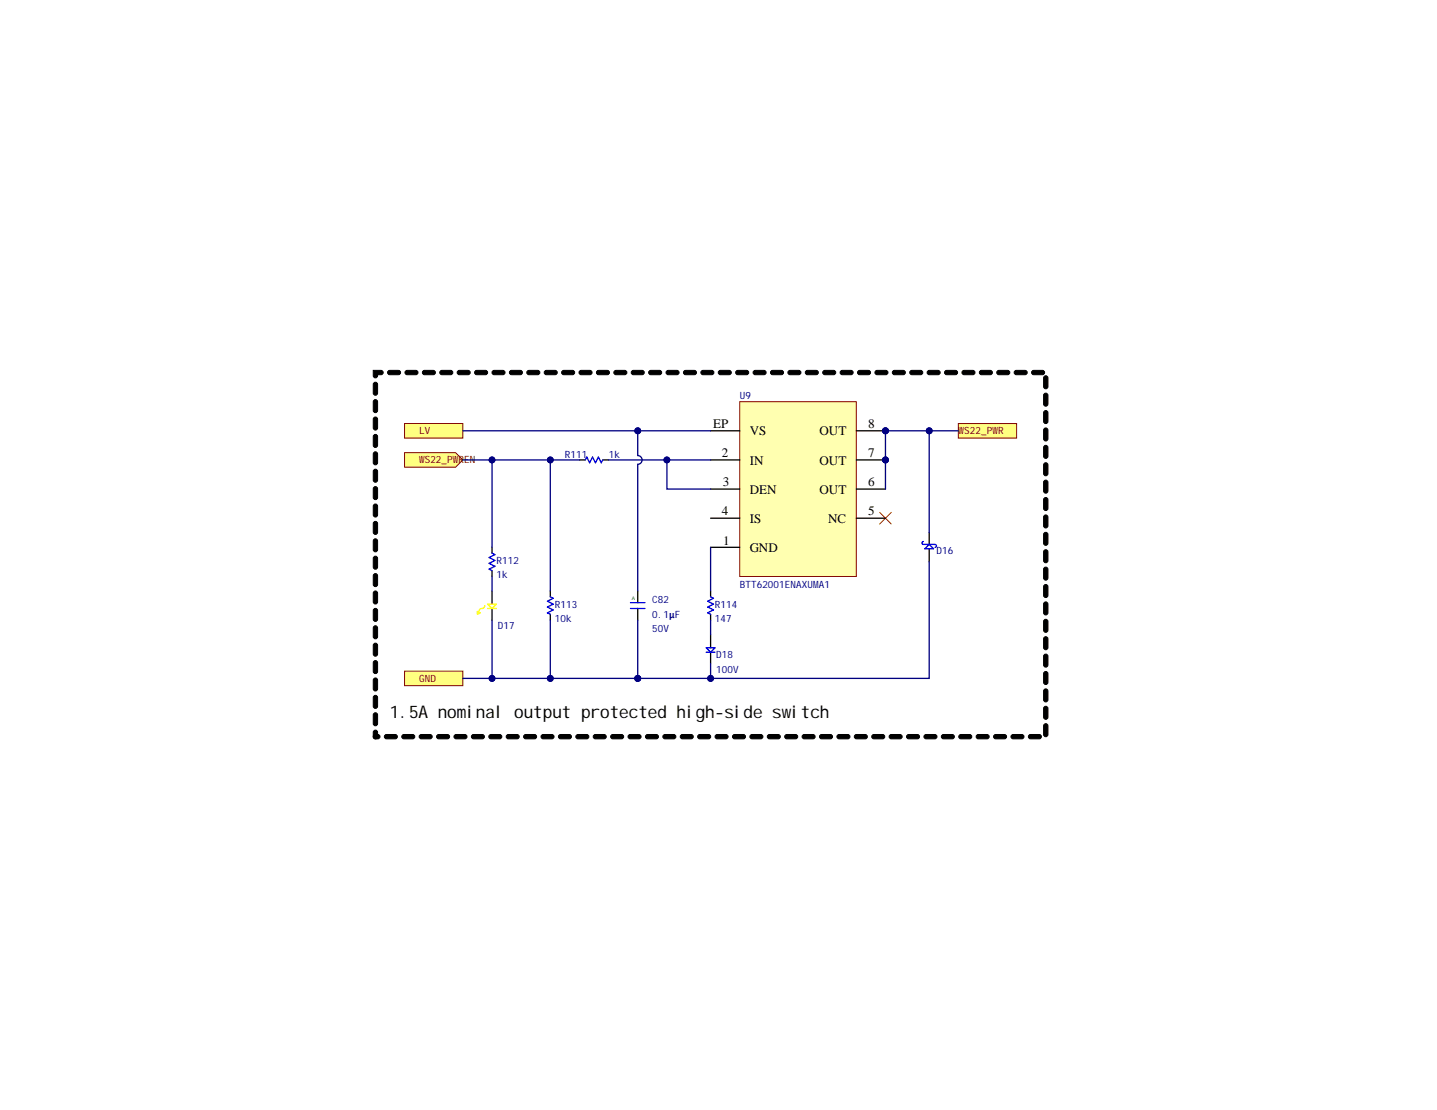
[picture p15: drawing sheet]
<svg xmlns="http://www.w3.org/2000/svg" width="279mm" height="216mm" viewBox="0 0 279 216" stroke-linecap="round" stroke-linejoin="round" font-family="sans-serif">
<defs><g id="words">
<text font-size="3.4" x="75.8" y="139.6">1.5A nominal output protected high-side switch</text>
<g font-size="2.5">
<text x="138.7" y="83.2">EP</text>
<text x="168.8" y="83.2">8</text>
<text x="140.4" y="88.9">2</text>
<text x="145.8" y="84.7">VS</text>
<text x="159.3" y="84.7">OUT</text>
<text x="168.8" y="88.9">7</text>
<text x="140.5" y="94.6">3</text>
<text x="145.8" y="90.4">IN</text>
<text x="159.3" y="90.4">OUT</text>
<text x="168.8" y="94.6">6</text>
<text x="140.4" y="100.2">4</text>
<text x="145.8" y="96">DEN</text>
<text x="145.8" y="101.7">IS</text>
<text x="159.3" y="96">OUT</text>
<text x="161" y="101.7">NC</text>
<text x="168.8" y="100.2">5</text>
<text x="140.6" y="105.9">1</text>
<text x="145.8" y="107.4">GND</text>
</g>
<g font-size="1.9" fill="#000080">
<text x="143.8" y="77.7">U9</text>
<text x="109.8" y="89">R111</text>
<text x="118.4" y="89">1k</text>
<text x="182.1" y="107.7">D16</text>
<text x="96.5" y="112.5">1k</text>
<text x="96.5" y="109.6">R112</text>
<text x="107.9" y="118.2">R113</text>
<text x="126.8" y="117.3">C82</text>
<text x="139" y="118.2">R114</text>
<text x="143.8" y="114.5">BTT62001ENAXUMA1</text>
<text x="96.8" y="122.4">D17</text>
<text x="107.9" y="121">10k</text>
<text x="126.8" y="120.1">0.1µF</text>
<text x="126.8" y="123">50V</text>
<text x="139" y="121">147</text>
<text x="139.3" y="130.9">100V</text>
<text x="139.3" y="128.1">D18</text>
</g>
<g font-size="1.9" fill="#800000">
<text x="81.5" y="84.4">LV</text>
<text x="186.4" y="84.4">WS22_PWR</text>
<text x="81.5" y="90.1">WS22_PWREN</text>
<text x="81.5" y="132.6">GND</text>
</g>
<text font-size=".9" fill="#060" x="122.8" y="116.7">A</text>
</g></defs>
<path d="M95.7 115v2.5M95.7 118.4v2.2M180.7 103.6v2.3M180.7 106.7v2.6" fill="none" stroke="#000" stroke-width=".25"/>
<path d="M179.5 105.3l-.2 .2 .1 .4h2.4l.3 .3-.3 .3M179.8 106.7l.9-.8 .8 .8z" fill="none" stroke="#00f" stroke-width=".25"/>
<path d="M92.8 118.9l.6 .3-.6 .3zM94.2 117.8a.76 .76 0 0 1-.8 .6l-.3 .5M94.8 118.4h1.7M94.8 117.5h1.7l-.8 .9z" fill="none" stroke="#ff0" stroke-width=".25"/>
<path d="M78.7 88h9.9l1.4 1.5-1.4 1.4h-9.9z" fill-rule="evenodd" fill="#ffff80"/>
<path d="M78.7 88h9.9l1.4 1.5-1.4 1.4h-9.9z" fill="none" stroke="#800000" stroke-width=".19"/>
<path d="M78.7 130.5h11.3v2.9h-11.3z" fill-rule="evenodd" fill="#ffff80"/>
<path d="M78.7 130.5h11.3v2.9h-11.3z" fill="none" stroke="#800000" stroke-width=".19"/>
<path d="M186.3 82.4h11.4v2.8h-11.4z" fill-rule="evenodd" fill="#ffff80"/>
<path d="M186.3 82.4h11.4v2.8h-11.4z" fill="none" stroke="#800000" stroke-width=".19"/>
<path d="M78.7 82.4h11.3v2.8h-11.3z" fill-rule="evenodd" fill="#ffff80"/>
<path d="M78.7 82.4h11.3v2.8h-11.3z" fill="none" stroke="#800000" stroke-width=".19"/>
<path d="M171 99.7l2.3 2.2M173.3 99.7l-2.3 2.2" fill="none" stroke="#f00" stroke-width=".19"/>
<path d="M112.7 89.5h1.1M117.2 89.5h1.1M95.7 106.5v1.1M95.7 111v1.1M107 115v1.1M107 119.5v1.1M124 115v2.2M124 118.4v2.2M138.2 115v1.1M138.2 119.5v1.1M138.2 123.5v2.5M138.2 126.9v2.2" fill="none" stroke="#000" stroke-width=".25"/>
<path d="M113.8 89.5l.3-.6 .5 1.1 .6-1.1 .6 1.1 .5-1.1 .6 1.1 .3-.5M95.7 107.6l.5 .3-1.1 .5 1.1 .6-1.1 .6 1.1 .5-1.1 .6 .6 .3M107 116.1l.6 .3-1.2 .5 1.2 .6-1.2 .6 1.2 .5-1.2 .6 .6 .3M122.6 118.4h2.8M122.6 117.2h2.8M138.2 116.1l.5 .3-1.1 .5 1.1 .6-1.1 .6 1.1 .5-1.1 .6 .6 .3M137.3 126.9h1.7M137.3 126h1.7l-.8 .9z" fill="none" stroke="#00f" stroke-width=".25"/>
<circle cx="172.2" cy="89.5" r=".57" fill="#000080"/>
<circle cx="172.2" cy="89.5" r=".57" fill="none" stroke="#000080" stroke-width=".19"/>
<circle cx="172.2" cy="83.8" r=".57" fill="#000080"/>
<circle cx="172.2" cy="83.8" r=".57" fill="none" stroke="#000080" stroke-width=".19"/>
<path d="M143.8 78.1h22.7v34h-22.7z" fill-rule="evenodd" fill="#ffffb0"/>
<path d="M143.8 78.1h22.7v34h-22.7z" fill="none" stroke="#800000" stroke-width=".19"/>
<path d="M138.2 89.5h5.6M138.2 95.1h5.6M166.5 89.5h5.7M166.5 95.1h5.7M138.2 106.5h5.6M138.2 100.8h5.6M166.5 100.8h5.7" fill="none" stroke="#000" stroke-width=".25"/>
<circle cx="172.2" cy="89.5" r=".57" fill="#000080"/>
<circle cx="172.2" cy="89.5" r=".57" fill="none" stroke="#000080" stroke-width=".19"/>
<path d="M166.5 83.8h5.7" fill="none" stroke="#000" stroke-width=".25"/>
<circle cx="172.2" cy="83.8" r=".57" fill="#000080"/>
<circle cx="172.2" cy="83.8" r=".57" fill="none" stroke="#000080" stroke-width=".19"/>
<path d="M138.2 83.8h5.6" fill="none" stroke="#000" stroke-width=".25"/>
<path d="M186.3 83.8h-5.6v19.8M95.7 112.1v2.9" fill="none" stroke="#000080" stroke-width=".25"/>
<circle cx="180.7" cy="83.8" r=".57" fill="#000080"/>
<circle cx="180.7" cy="83.8" r=".57" fill="none" stroke="#000080" stroke-width=".19"/>
<path d="M124 120.6v11.4" fill="none" stroke="#000080" stroke-width=".25"/>
<circle cx="124" cy="132" r=".57" fill="#000080"/>
<circle cx="124" cy="132" r=".57" fill="none" stroke="#000080" stroke-width=".19"/>
<path d="M180.7 83.8h-8.5v11.3" fill="none" stroke="#000080" stroke-width=".25"/>
<circle cx="180.7" cy="83.8" r=".57" fill="#000080"/>
<circle cx="180.7" cy="83.8" r=".57" fill="none" stroke="#000080" stroke-width=".19"/>
<circle cx="172.2" cy="83.8" r=".57" fill="#000080"/>
<circle cx="172.2" cy="83.8" r=".57" fill="none" stroke="#000080" stroke-width=".19"/>
<circle cx="172.2" cy="89.5" r=".57" fill="#000080"/>
<circle cx="172.2" cy="89.5" r=".57" fill="none" stroke="#000080" stroke-width=".19"/>
<path d="M107 120.6v11.4" fill="none" stroke="#000080" stroke-width=".25"/>
<circle cx="107" cy="132" r=".57" fill="#000080"/>
<circle cx="107" cy="132" r=".57" fill="none" stroke="#000080" stroke-width=".19"/>
<path d="M107 89.5v25.5" fill="none" stroke="#000080" stroke-width=".25"/>
<circle cx="107" cy="89.5" r=".57" fill="#000080"/>
<circle cx="107" cy="89.5" r=".57" fill="none" stroke="#000080" stroke-width=".19"/>
<path d="M138.2 106.5v8.5M138.2 129.1v2.9" fill="none" stroke="#000080" stroke-width=".25"/>
<circle cx="138.2" cy="132" r=".57" fill="#000080"/>
<circle cx="138.2" cy="132" r=".57" fill="none" stroke="#000080" stroke-width=".19"/>
<path d="M129.7 89.5v5.6h8.5M138.2 120.6v2.9" fill="none" stroke="#000080" stroke-width=".25"/>
<circle cx="129.7" cy="89.5" r=".57" fill="#000080"/>
<circle cx="129.7" cy="89.5" r=".57" fill="none" stroke="#000080" stroke-width=".19"/>
<path d="M118.3 89.5h19.9" fill="none" stroke="#000080" stroke-width=".25"/>
<circle cx="129.7" cy="89.5" r=".57" fill="#000080"/>
<circle cx="129.7" cy="89.5" r=".57" fill="none" stroke="#000080" stroke-width=".19"/>
<path d="M90 132h34" fill="none" stroke="#000080" stroke-width=".25"/>
<circle cx="95.7" cy="132" r=".57" fill="#000080"/>
<circle cx="95.7" cy="132" r=".57" fill="none" stroke="#000080" stroke-width=".19"/>
<circle cx="107" cy="132" r=".57" fill="#000080"/>
<circle cx="107" cy="132" r=".57" fill="none" stroke="#000080" stroke-width=".19"/>
<circle cx="124" cy="132" r=".57" fill="#000080"/>
<circle cx="124" cy="132" r=".57" fill="none" stroke="#000080" stroke-width=".19"/>
<path d="M90 89.5h22.7" fill="none" stroke="#000080" stroke-width=".25"/>
<circle cx="95.7" cy="89.5" r=".57" fill="#000080"/>
<circle cx="95.7" cy="89.5" r=".57" fill="none" stroke="#000080" stroke-width=".19"/>
<circle cx="107" cy="89.5" r=".57" fill="#000080"/>
<circle cx="107" cy="89.5" r=".57" fill="none" stroke="#000080" stroke-width=".19"/>
<path d="M95.7 120.6v11.4" fill="none" stroke="#000080" stroke-width=".25"/>
<circle cx="95.7" cy="132" r=".57" fill="#000080"/>
<circle cx="95.7" cy="132" r=".57" fill="none" stroke="#000080" stroke-width=".19"/>
<path d="M95.7 89.5v17" fill="none" stroke="#000080" stroke-width=".25"/>
<circle cx="95.7" cy="89.5" r=".57" fill="#000080"/>
<circle cx="95.7" cy="89.5" r=".57" fill="none" stroke="#000080" stroke-width=".19"/>
<path d="M180.7 109.3v22.7h-56.7" fill="none" stroke="#000080" stroke-width=".25"/>
<circle cx="124" cy="132" r=".57" fill="#000080"/>
<circle cx="124" cy="132" r=".57" fill="none" stroke="#000080" stroke-width=".19"/>
<circle cx="138.2" cy="132" r=".57" fill="#000080"/>
<circle cx="138.2" cy="132" r=".57" fill="none" stroke="#000080" stroke-width=".19"/>
<path d="M124 83.8v4.8a.85 .85 0 0 1 .8 .9 .85 .85 0 0 1-.8 .8v24.7" fill="none" stroke="#000080" stroke-width=".25"/>
<circle cx="124" cy="83.8" r=".57" fill="#000080"/>
<circle cx="124" cy="83.8" r=".57" fill="none" stroke="#000080" stroke-width=".19"/>
<path d="M90 83.8h48.2" fill="none" stroke="#000080" stroke-width=".25"/>
<circle cx="124" cy="83.8" r=".57" fill="#000080"/>
<circle cx="124" cy="83.8" r=".57" fill="none" stroke="#000080" stroke-width=".19"/>
<path d="M72.6 142.2a.42 .42 0 0 1 .5-.2 .42 .42 0 0 1 .3 .4v.9a.42 .42 0 0 1-.4 .4 .42 .42 0 0 1-.4-.4zM72.6 138.8a.42 .42 0 0 1 .5-.2 .42 .42 0 0 1 .3 .5v1.6a.42 .42 0 0 1-.4 .5 .42 .42 0 0 1-.4-.5zM72.6 135.5a.42 .42 0 0 1 .5-.2 .42 .42 0 0 1 .3 .4v1.7a.42 .42 0 0 1-.4 .4 .42 .42 0 0 1-.4-.4zM72.6 132.1a.42 .42 0 0 1 .5-.2 .42 .42 0 0 1 .3 .4v1.7a.42 .42 0 0 1-.4 .4 .42 .42 0 0 1-.4-.4zM72.6 128.7a.42 .42 0 0 1 .5-.2 .42 .42 0 0 1 .3 .4v1.7a.42 .42 0 0 1-.4 .4 .42 .42 0 0 1-.4-.4zM72.6 125.3a.42 .42 0 0 1 .5-.2 .42 .42 0 0 1 .3 .4v1.7a.42 .42 0 0 1-.4 .4 .42 .42 0 0 1-.4-.4zM72.6 121.9a.42 .42 0 0 1 .5-.2 .42 .42 0 0 1 .3 .4v1.7a.42 .42 0 0 1-.4 .5 .42 .42 0 0 1-.4-.5zM72.6 118.5a.42 .42 0 0 1 .5-.2 .42 .42 0 0 1 .3 .5v1.6a.42 .42 0 0 1-.4 .5 .42 .42 0 0 1-.4-.5zM72.6 115.2a.42 .42 0 0 1 .5-.2 .42 .42 0 0 1 .3 .4v1.7a.42 .42 0 0 1-.4 .4 .42 .42 0 0 1-.4-.4zM72.6 111.8a.42 .42 0 0 1 .5-.2 .42 .42 0 0 1 .3 .4v1.7a.42 .42 0 0 1-.4 .4 .42 .42 0 0 1-.4-.4zM72.6 108.4a.42 .42 0 0 1 .5-.2 .42 .42 0 0 1 .3 .4v1.7a.42 .42 0 0 1-.4 .4 .42 .42 0 0 1-.4-.4zM72.6 105a.42 .42 0 0 1 .5-.2 .42 .42 0 0 1 .3 .4v1.7a.42 .42 0 0 1-.4 .4 .42 .42 0 0 1-.4-.4zM72.6 101.6a.42 .42 0 0 1 .5-.2 .42 .42 0 0 1 .3 .4v1.7a.42 .42 0 0 1-.4 .5 .42 .42 0 0 1-.4-.5zM72.6 98.2a.42 .42 0 0 1 .5-.2 .42 .42 0 0 1 .3 .5v1.6a.42 .42 0 0 1-.4 .5 .42 .42 0 0 1-.4-.5zM72.6 94.9a.42 .42 0 0 1 .5-.2 .42 .42 0 0 1 .3 .4v1.7a.42 .42 0 0 1-.4 .4 .42 .42 0 0 1-.4-.4zM72.6 91.5a.42 .42 0 0 1 .5-.2 .42 .42 0 0 1 .3 .4v1.7a.42 .42 0 0 1-.4 .4 .42 .42 0 0 1-.4-.4zM72.6 88.1a.42 .42 0 0 1 .5-.2 .42 .42 0 0 1 .3 .4v1.7a.42 .42 0 0 1-.4 .4 .42 .42 0 0 1-.4-.4zM72.6 84.7a.42 .42 0 0 1 .5-.2 .42 .42 0 0 1 .3 .4v1.7a.42 .42 0 0 1-.4 .4 .42 .42 0 0 1-.4-.4zM72.6 81.3a.42 .42 0 0 1 .5-.2 .42 .42 0 0 1 .3 .4v1.7a.42 .42 0 0 1-.4 .4 .42 .42 0 0 1-.4-.4zM72.6 77.9a.42 .42 0 0 1 .5-.2 .42 .42 0 0 1 .3 .5v1.6a.42 .42 0 0 1-.4 .5 .42 .42 0 0 1-.4-.5zM72.6 74.6a.42 .42 0 0 1 .5-.2 .42 .42 0 0 1 .3 .4v1.7a.42 .42 0 0 1-.4 .4 .42 .42 0 0 1-.4-.4zM72.6 72h1.5a.42 .42 0 0 1 .4 .5 .42 .42 0 0 1-.4 .4h-1.1l.4-.4v.6a.42 .42 0 0 1-.4 .4 .42 .42 0 0 1-.4-.4zM75.6 72.1l1.9-.1a.42 .42 0 0 1 .4 .5 .42 .42 0 0 1-.4 .4h-1.7a.42 .42 0 0 1-.4-.3 .42 .42 0 0 1 .2-.5zM78.9 72.1l2-.1a.42 .42 0 0 1 .4 .5 .42 .42 0 0 1-.4 .4h-1.7a.42 .42 0 0 1-.4-.3 .42 .42 0 0 1 .1-.5zM82.3 72.1l1.9-.1a.42 .42 0 0 1 .5 .5 .42 .42 0 0 1-.5 .4h-1.7a.42 .42 0 0 1-.4-.3 .42 .42 0 0 1 .2-.5zM85.7 72.1l1.9-.1a.42 .42 0 0 1 .4 .5 .42 .42 0 0 1-.4 .4h-1.7a.42 .42 0 0 1-.4-.3 .42 .42 0 0 1 .2-.5zM89.1 72.1l1.9-.1a.42 .42 0 0 1 .4 .5 .42 .42 0 0 1-.4 .4h-1.7a.42 .42 0 0 1-.4-.3 .42 .42 0 0 1 .2-.5zM92.5 72.1l1.9-.1a.42 .42 0 0 1 .4 .5 .42 .42 0 0 1-.4 .4h-1.7a.42 .42 0 0 1-.4-.3 .42 .42 0 0 1 .2-.5zM95.9 72.1l1.9-.1a.42 .42 0 0 1 .4 .5 .42 .42 0 0 1-.4 .4h-1.7a.42 .42 0 0 1-.4-.3 .42 .42 0 0 1 .2-.5zM99.2 72.1l2-.1a.42 .42 0 0 1 .4 .5 .42 .42 0 0 1-.4 .4h-1.7a.42 .42 0 0 1-.4-.3 .42 .42 0 0 1 .1-.5zM102.6 72.1l1.9-.1a.42 .42 0 0 1 .5 .5 .42 .42 0 0 1-.5 .4h-1.6a.42 .42 0 0 1-.5-.3 .42 .42 0 0 1 .2-.5zM106 72.1l1.9-.1a.42 .42 0 0 1 .4 .5 .42 .42 0 0 1-.4 .4h-1.7a.42 .42 0 0 1-.4-.3 .42 .42 0 0 1 .2-.5zM109.4 72.1l1.9-.1a.42 .42 0 0 1 .4 .5 .42 .42 0 0 1-.4 .4h-1.7a.42 .42 0 0 1-.4-.3 .42 .42 0 0 1 .2-.5zM112.8 72.1l1.9-.1a.42 .42 0 0 1 .4 .5 .42 .42 0 0 1-.4 .4h-1.7a.42 .42 0 0 1-.4-.3 .42 .42 0 0 1 .2-.5zM116.2 72.1l1.9-.1a.42 .42 0 0 1 .4 .5 .42 .42 0 0 1-.4 .4h-1.7a.42 .42 0 0 1-.4-.3 .42 .42 0 0 1 .2-.5zM119.6 72.1l1.9-.1a.42 .42 0 0 1 .4 .5 .42 .42 0 0 1-.4 .4h-1.7a.42 .42 0 0 1-.4-.3 .42 .42 0 0 1 .2-.5zM122.9 72.1l1.9-.1a.42 .42 0 0 1 .5 .5 .42 .42 0 0 1-.5 .4h-1.6a.42 .42 0 0 1-.5-.3 .42 .42 0 0 1 .2-.5zM126.3 72.1l1.9-.1a.42 .42 0 0 1 .5 .5 .42 .42 0 0 1-.5 .4h-1.7a.42 .42 0 0 1-.4-.3 .42 .42 0 0 1 .2-.5zM129.7 72.1l1.9-.1a.42 .42 0 0 1 .4 .5 .42 .42 0 0 1-.4 .4h-1.7a.42 .42 0 0 1-.4-.3 .42 .42 0 0 1 .2-.5zM133.1 72.1l1.9-.1a.42 .42 0 0 1 .4 .5 .42 .42 0 0 1-.4 .4h-1.7a.42 .42 0 0 1-.4-.3 .42 .42 0 0 1 .2-.5zM136.5 72.1l1.9-.1a.42 .42 0 0 1 .4 .5 .42 .42 0 0 1-.4 .4h-1.7a.42 .42 0 0 1-.4-.3 .42 .42 0 0 1 .2-.5zM139.9 72.1l1.9-.1a.42 .42 0 0 1 .4 .5 .42 .42 0 0 1-.4 .4h-1.7a.42 .42 0 0 1-.4-.3 .42 .42 0 0 1 .2-.5zM143.2 72.1l2-.1a.42 .42 0 0 1 .4 .5 .42 .42 0 0 1-.4 .4h-1.7a.42 .42 0 0 1-.4-.3 .42 .42 0 0 1 .1-.5zM146.6 72.1l1.9-.1a.42 .42 0 0 1 .5 .5 .42 .42 0 0 1-.5 .4h-1.7a.42 .42 0 0 1-.4-.3 .42 .42 0 0 1 .2-.5zM150 72.1l1.9-.1a.42 .42 0 0 1 .4 .5 .42 .42 0 0 1-.4 .4h-1.7a.42 .42 0 0 1-.4-.3 .42 .42 0 0 1 .2-.5zM153.4 72.1l1.9-.1a.42 .42 0 0 1 .4 .5 .42 .42 0 0 1-.4 .4h-1.7a.42 .42 0 0 1-.4-.3 .42 .42 0 0 1 .2-.5zM156.8 72.1l1.9-.1a.42 .42 0 0 1 .4 .5 .42 .42 0 0 1-.4 .4h-1.7a.42 .42 0 0 1-.4-.3 .42 .42 0 0 1 .2-.5zM160.2 72.1l1.9-.1a.42 .42 0 0 1 .4 .5 .42 .42 0 0 1-.4 .4h-1.7a.42 .42 0 0 1-.4-.3 .42 .42 0 0 1 .2-.5zM163.5 72.1l2-.1a.42 .42 0 0 1 .4 .5 .42 .42 0 0 1-.4 .4h-1.7a.42 .42 0 0 1-.4-.3 .42 .42 0 0 1 .1-.5zM166.9 72.1l1.9-.1a.42 .42 0 0 1 .5 .5 .42 .42 0 0 1-.5 .4h-1.6a.42 .42 0 0 1-.5-.3 .42 .42 0 0 1 .2-.5zM170.3 72.1l1.9-.1a.42 .42 0 0 1 .5 .5 .42 .42 0 0 1-.5 .4h-1.7a.42 .42 0 0 1-.4-.3 .42 .42 0 0 1 .2-.5zM173.7 72.1l1.9-.1a.42 .42 0 0 1 .4 .5 .42 .42 0 0 1-.4 .4h-1.7a.42 .42 0 0 1-.4-.3 .42 .42 0 0 1 .2-.5zM177.1 72.1l1.9-.1a.42 .42 0 0 1 .4 .5 .42 .42 0 0 1-.4 .4h-1.7a.42 .42 0 0 1-.4-.3 .42 .42 0 0 1 .2-.5zM180.5 72.1l1.9-.1a.42 .42 0 0 1 .4 .5 .42 .42 0 0 1-.4 .4h-1.7a.42 .42 0 0 1-.4-.3 .42 .42 0 0 1 .2-.5zM183.9 72.1l1.9-.1a.42 .42 0 0 1 .4 .5 .42 .42 0 0 1-.4 .4h-1.7a.42 .42 0 0 1-.4-.3 .42 .42 0 0 1 .2-.5zM187.2 72.1l1.9-.1a.42 .42 0 0 1 .5 .5 .42 .42 0 0 1-.5 .4h-1.6a.42 .42 0 0 1-.5-.3 .42 .42 0 0 1 .2-.5zM190.6 72.1l1.9-.1a.42 .42 0 0 1 .5 .5 .42 .42 0 0 1-.5 .4h-1.7a.42 .42 0 0 1-.4-.3 .42 .42 0 0 1 .2-.5zM194 72.1l1.9-.1a.42 .42 0 0 1 .4 .5 .42 .42 0 0 1-.4 .4h-1.7a.42 .42 0 0 1-.4-.3 .42 .42 0 0 1 .2-.5zM197.4 72.1l1.9-.1a.42 .42 0 0 1 .4 .5 .42 .42 0 0 1-.4 .4h-1.7a.42 .42 0 0 1-.4-.3 .42 .42 0 0 1 .2-.5zM200.8 72.1l1.9-.1a.42 .42 0 0 1 .4 .5 .42 .42 0 0 1-.4 .4h-1.7a.42 .42 0 0 1-.4-.3 .42 .42 0 0 1 .2-.5zM203 73.3a.42 .42 0 0 1 .4-.2 .42 .42 0 0 1 .4 .4v1.7a.42 .42 0 0 1-.5 .4 .42 .42 0 0 1-.4-.4zM203 76.7a.42 .42 0 0 1 .4-.2 .42 .42 0 0 1 .4 .4v1.7a.42 .42 0 0 1-.5 .4 .42 .42 0 0 1-.4-.4zM203 80.1a.42 .42 0 0 1 .4-.2 .42 .42 0 0 1 .4 .4v1.7a.42 .42 0 0 1-.5 .4 .42 .42 0 0 1-.4-.4zM203 83.4a.42 .42 0 0 1 .4-.1 .42 .42 0 0 1 .4 .4v1.7a.42 .42 0 0 1-.5 .4 .42 .42 0 0 1-.4-.4zM203 86.8a.42 .42 0 0 1 .4-.2 .42 .42 0 0 1 .4 .4v1.7a.42 .42 0 0 1-.5 .5 .42 .42 0 0 1-.4-.5zM203 90.2a.42 .42 0 0 1 .4-.2 .42 .42 0 0 1 .4 .4v1.7a.42 .42 0 0 1-.5 .4 .42 .42 0 0 1-.4-.4zM203 93.6a.42 .42 0 0 1 .4-.2 .42 .42 0 0 1 .4 .4v1.7a.42 .42 0 0 1-.5 .4 .42 .42 0 0 1-.4-.4zM203 97a.42 .42 0 0 1 .4-.2 .42 .42 0 0 1 .4 .4v1.7a.42 .42 0 0 1-.5 .4 .42 .42 0 0 1-.4-.4zM203 100.4a.42 .42 0 0 1 .4-.2 .42 .42 0 0 1 .4 .4v1.7a.42 .42 0 0 1-.5 .4 .42 .42 0 0 1-.4-.4zM203 103.7a.42 .42 0 0 1 .4-.1 .42 .42 0 0 1 .4 .4v1.7a.42 .42 0 0 1-.5 .4 .42 .42 0 0 1-.4-.4zM203 107.1a.42 .42 0 0 1 .4-.2 .42 .42 0 0 1 .4 .4v1.7a.42 .42 0 0 1-.5 .5 .42 .42 0 0 1-.4-.5zM203 110.5a.42 .42 0 0 1 .4-.2 .42 .42 0 0 1 .4 .4v1.7a.42 .42 0 0 1-.5 .4 .42 .42 0 0 1-.4-.4zM203 113.9a.42 .42 0 0 1 .4-.2 .42 .42 0 0 1 .4 .4v1.7a.42 .42 0 0 1-.5 .4 .42 .42 0 0 1-.4-.4zM203 117.3a.42 .42 0 0 1 .4-.2 .42 .42 0 0 1 .4 .4v1.7a.42 .42 0 0 1-.5 .4 .42 .42 0 0 1-.4-.4zM203 120.7a.42 .42 0 0 1 .4-.2 .42 .42 0 0 1 .4 .4v1.7a.42 .42 0 0 1-.5 .4 .42 .42 0 0 1-.4-.4zM203 124a.42 .42 0 0 1 .4-.1 .42 .42 0 0 1 .4 .4v1.7a.42 .42 0 0 1-.5 .4 .42 .42 0 0 1-.4-.4zM203 127.4a.42 .42 0 0 1 .4-.2 .42 .42 0 0 1 .4 .4v1.7a.42 .42 0 0 1-.5 .5 .42 .42 0 0 1-.4-.5zM203 130.8a.42 .42 0 0 1 .4-.2 .42 .42 0 0 1 .4 .4v1.7a.42 .42 0 0 1-.5 .4 .42 .42 0 0 1-.4-.4zM203 134.2a.42 .42 0 0 1 .4-.2 .42 .42 0 0 1 .4 .4v1.7a.42 .42 0 0 1-.5 .4 .42 .42 0 0 1-.4-.4zM203 137.6a.42 .42 0 0 1 .4-.2 .42 .42 0 0 1 .4 .4v1.7a.42 .42 0 0 1-.5 .4 .42 .42 0 0 1-.4-.4zM203 141a.42 .42 0 0 1 .4-.2 .42 .42 0 0 1 .4 .4v1.7a.42 .42 0 0 1-.5 .4 .42 .42 0 0 1-.4-.4zM200 143.1l.4-.2h1.7a.42 .42 0 0 1 .4 .4 .42 .42 0 0 1-.4 .4h-1.7a.42 .42 0 0 1-.4-.6zM196.6 143.1l.4-.2h1.7a.42 .42 0 0 1 .4 .4 .42 .42 0 0 1-.4 .4h-1.7a.42 .42 0 0 1-.4-.6zM193.2 143.1l.4-.2h1.7a.42 .42 0 0 1 .4 .4 .42 .42 0 0 1-.4 .4h-1.7a.42 .42 0 0 1-.4-.6zM189.9 143.1l.3-.2h1.7a.42 .42 0 0 1 .4 .4 .42 .42 0 0 1-.4 .4h-1.7a.42 .42 0 0 1-.3-.6zM186.5 143.1l.3-.2h1.7a.42 .42 0 0 1 .4 .4 .42 .42 0 0 1-.4 .4h-1.7a.42 .42 0 0 1-.3-.6zM183.1 143.1l.3-.2h1.7a.42 .42 0 0 1 .5 .4 .42 .42 0 0 1-.5 .4h-1.7a.42 .42 0 0 1-.3-.6zM179.7 143.1l.4-.2h1.7a.42 .42 0 0 1 .4 .4 .42 .42 0 0 1-.4 .4h-1.7a.42 .42 0 0 1-.4-.6zM176.3 143.1l.4-.2h1.7a.42 .42 0 0 1 .4 .4 .42 .42 0 0 1-.4 .4h-1.7a.42 .42 0 0 1-.4-.6zM172.9 143.1l.4-.2h1.7a.42 .42 0 0 1 .4 .4 .42 .42 0 0 1-.4 .4h-1.7a.42 .42 0 0 1-.4-.6zM169.5 143.1l.4-.2h1.7a.42 .42 0 0 1 .4 .4 .42 .42 0 0 1-.4 .4h-1.7a.42 .42 0 0 1-.4-.6zM166.2 143.1l.3-.2h1.7a.42 .42 0 0 1 .4 .4 .42 .42 0 0 1-.4 .4h-1.7a.42 .42 0 0 1-.3-.6zM162.8 143.1l.3-.2h1.7a.42 .42 0 0 1 .5 .4 .42 .42 0 0 1-.5 .4h-1.7a.42 .42 0 0 1-.3-.6zM159.4 143.1l.4-.2h1.7a.42 .42 0 0 1 .4 .4 .42 .42 0 0 1-.4 .4h-1.7a.42 .42 0 0 1-.4-.6zM156 143.1l.4-.2h1.7a.42 .42 0 0 1 .4 .4 .42 .42 0 0 1-.4 .4h-1.7a.42 .42 0 0 1-.4-.6zM152.6 143.1l.4-.2h1.7a.42 .42 0 0 1 .4 .4 .42 .42 0 0 1-.4 .4h-1.7a.42 .42 0 0 1-.4-.6zM149.2 143.1l.4-.2h1.7a.42 .42 0 0 1 .4 .4 .42 .42 0 0 1-.4 .4h-1.7a.42 .42 0 0 1-.4-.6zM145.9 143.1l.3-.2h1.7a.42 .42 0 0 1 .4 .4 .42 .42 0 0 1-.4 .4h-1.7a.42 .42 0 0 1-.3-.6zM142.5 143.1l.3-.2h1.7a.42 .42 0 0 1 .5 .4 .42 .42 0 0 1-.5 .4h-1.7a.42 .42 0 0 1-.3-.6zM139.1 143.1l.4-.2h1.6a.42 .42 0 0 1 .5 .4 .42 .42 0 0 1-.5 .4h-1.6a.42 .42 0 0 1-.4-.6zM135.7 143.1l.4-.2h1.7a.42 .42 0 0 1 .4 .4 .42 .42 0 0 1-.4 .4h-1.7a.42 .42 0 0 1-.4-.6zM132.3 143.1l.4-.2h1.7a.42 .42 0 0 1 .4 .4 .42 .42 0 0 1-.4 .4h-1.7a.42 .42 0 0 1-.4-.6zM128.9 143.1l.4-.2h1.7a.42 .42 0 0 1 .4 .4 .42 .42 0 0 1-.4 .4h-1.7a.42 .42 0 0 1-.4-.6zM125.6 143.1l.3-.2h1.7a.42 .42 0 0 1 .4 .4 .42 .42 0 0 1-.4 .4h-1.7a.42 .42 0 0 1-.3-.6zM122.2 143.1l.3-.2h1.7a.42 .42 0 0 1 .4 .4 .42 .42 0 0 1-.4 .4h-1.7a.42 .42 0 0 1-.3-.6zM118.8 143.1l.3-.2h1.7a.42 .42 0 0 1 .5 .4 .42 .42 0 0 1-.5 .4h-1.7a.42 .42 0 0 1-.3-.6zM115.4 143.1l.4-.2h1.7a.42 .42 0 0 1 .4 .4 .42 .42 0 0 1-.4 .4h-1.7a.42 .42 0 0 1-.4-.6zM112 143.1l.4-.2h1.7a.42 .42 0 0 1 .4 .4 .42 .42 0 0 1-.4 .4h-1.7a.42 .42 0 0 1-.4-.6zM108.6 143.1l.4-.2h1.7a.42 .42 0 0 1 .4 .4 .42 .42 0 0 1-.4 .4h-1.7a.42 .42 0 0 1-.4-.6zM105.2 143.1l.4-.2h1.7a.42 .42 0 0 1 .4 .4 .42 .42 0 0 1-.4 .4h-1.7a.42 .42 0 0 1-.4-.6zM101.9 143.1l.3-.2h1.7a.42 .42 0 0 1 .4 .4 .42 .42 0 0 1-.4 .4h-1.7a.42 .42 0 0 1-.3-.6zM98.5 143.1l.3-.2h1.7a.42 .42 0 0 1 .5 .4 .42 .42 0 0 1-.5 .4h-1.7a.42 .42 0 0 1-.3-.6zM95.1 143.1l.4-.2h1.6a.42 .42 0 0 1 .5 .4 .42 .42 0 0 1-.5 .4h-1.6a.42 .42 0 0 1-.4-.6zM91.7 143.1l.4-.2h1.7a.42 .42 0 0 1 .4 .4 .42 .42 0 0 1-.4 .4h-1.7a.42 .42 0 0 1-.4-.6zM88.3 143.1l.4-.2h1.7a.42 .42 0 0 1 .4 .4 .42 .42 0 0 1-.4 .4h-1.7a.42 .42 0 0 1-.4-.6zM84.9 143.1l.4-.2h1.7a.42 .42 0 0 1 .4 .4 .42 .42 0 0 1-.4 .4h-1.7a.42 .42 0 0 1-.4-.6zM81.6 143.1l.3-.2h1.7a.42 .42 0 0 1 .4 .4 .42 .42 0 0 1-.4 .4h-1.7a.42 .42 0 0 1-.3-.6zM78.2 143.1l.3-.2h1.7a.42 .42 0 0 1 .5 .4 .42 .42 0 0 1-.5 .4h-1.7a.42 .42 0 0 1-.3-.6zM74.8 143.1l.4-.2h1.6a.42 .42 0 0 1 .5 .4 .42 .42 0 0 1-.5 .4h-1.6a.42 .42 0 0 1-.4-.6zM72.6 143.1a.86 .86 0 0 1 1.2 0 .42 .42 0 0 1-.3 .6h-.5a.42 .42 0 0 1-.4-.6z" fill="#000" stroke="#000" stroke-width=".19"/>
<use href="#words"/>
</svg>
